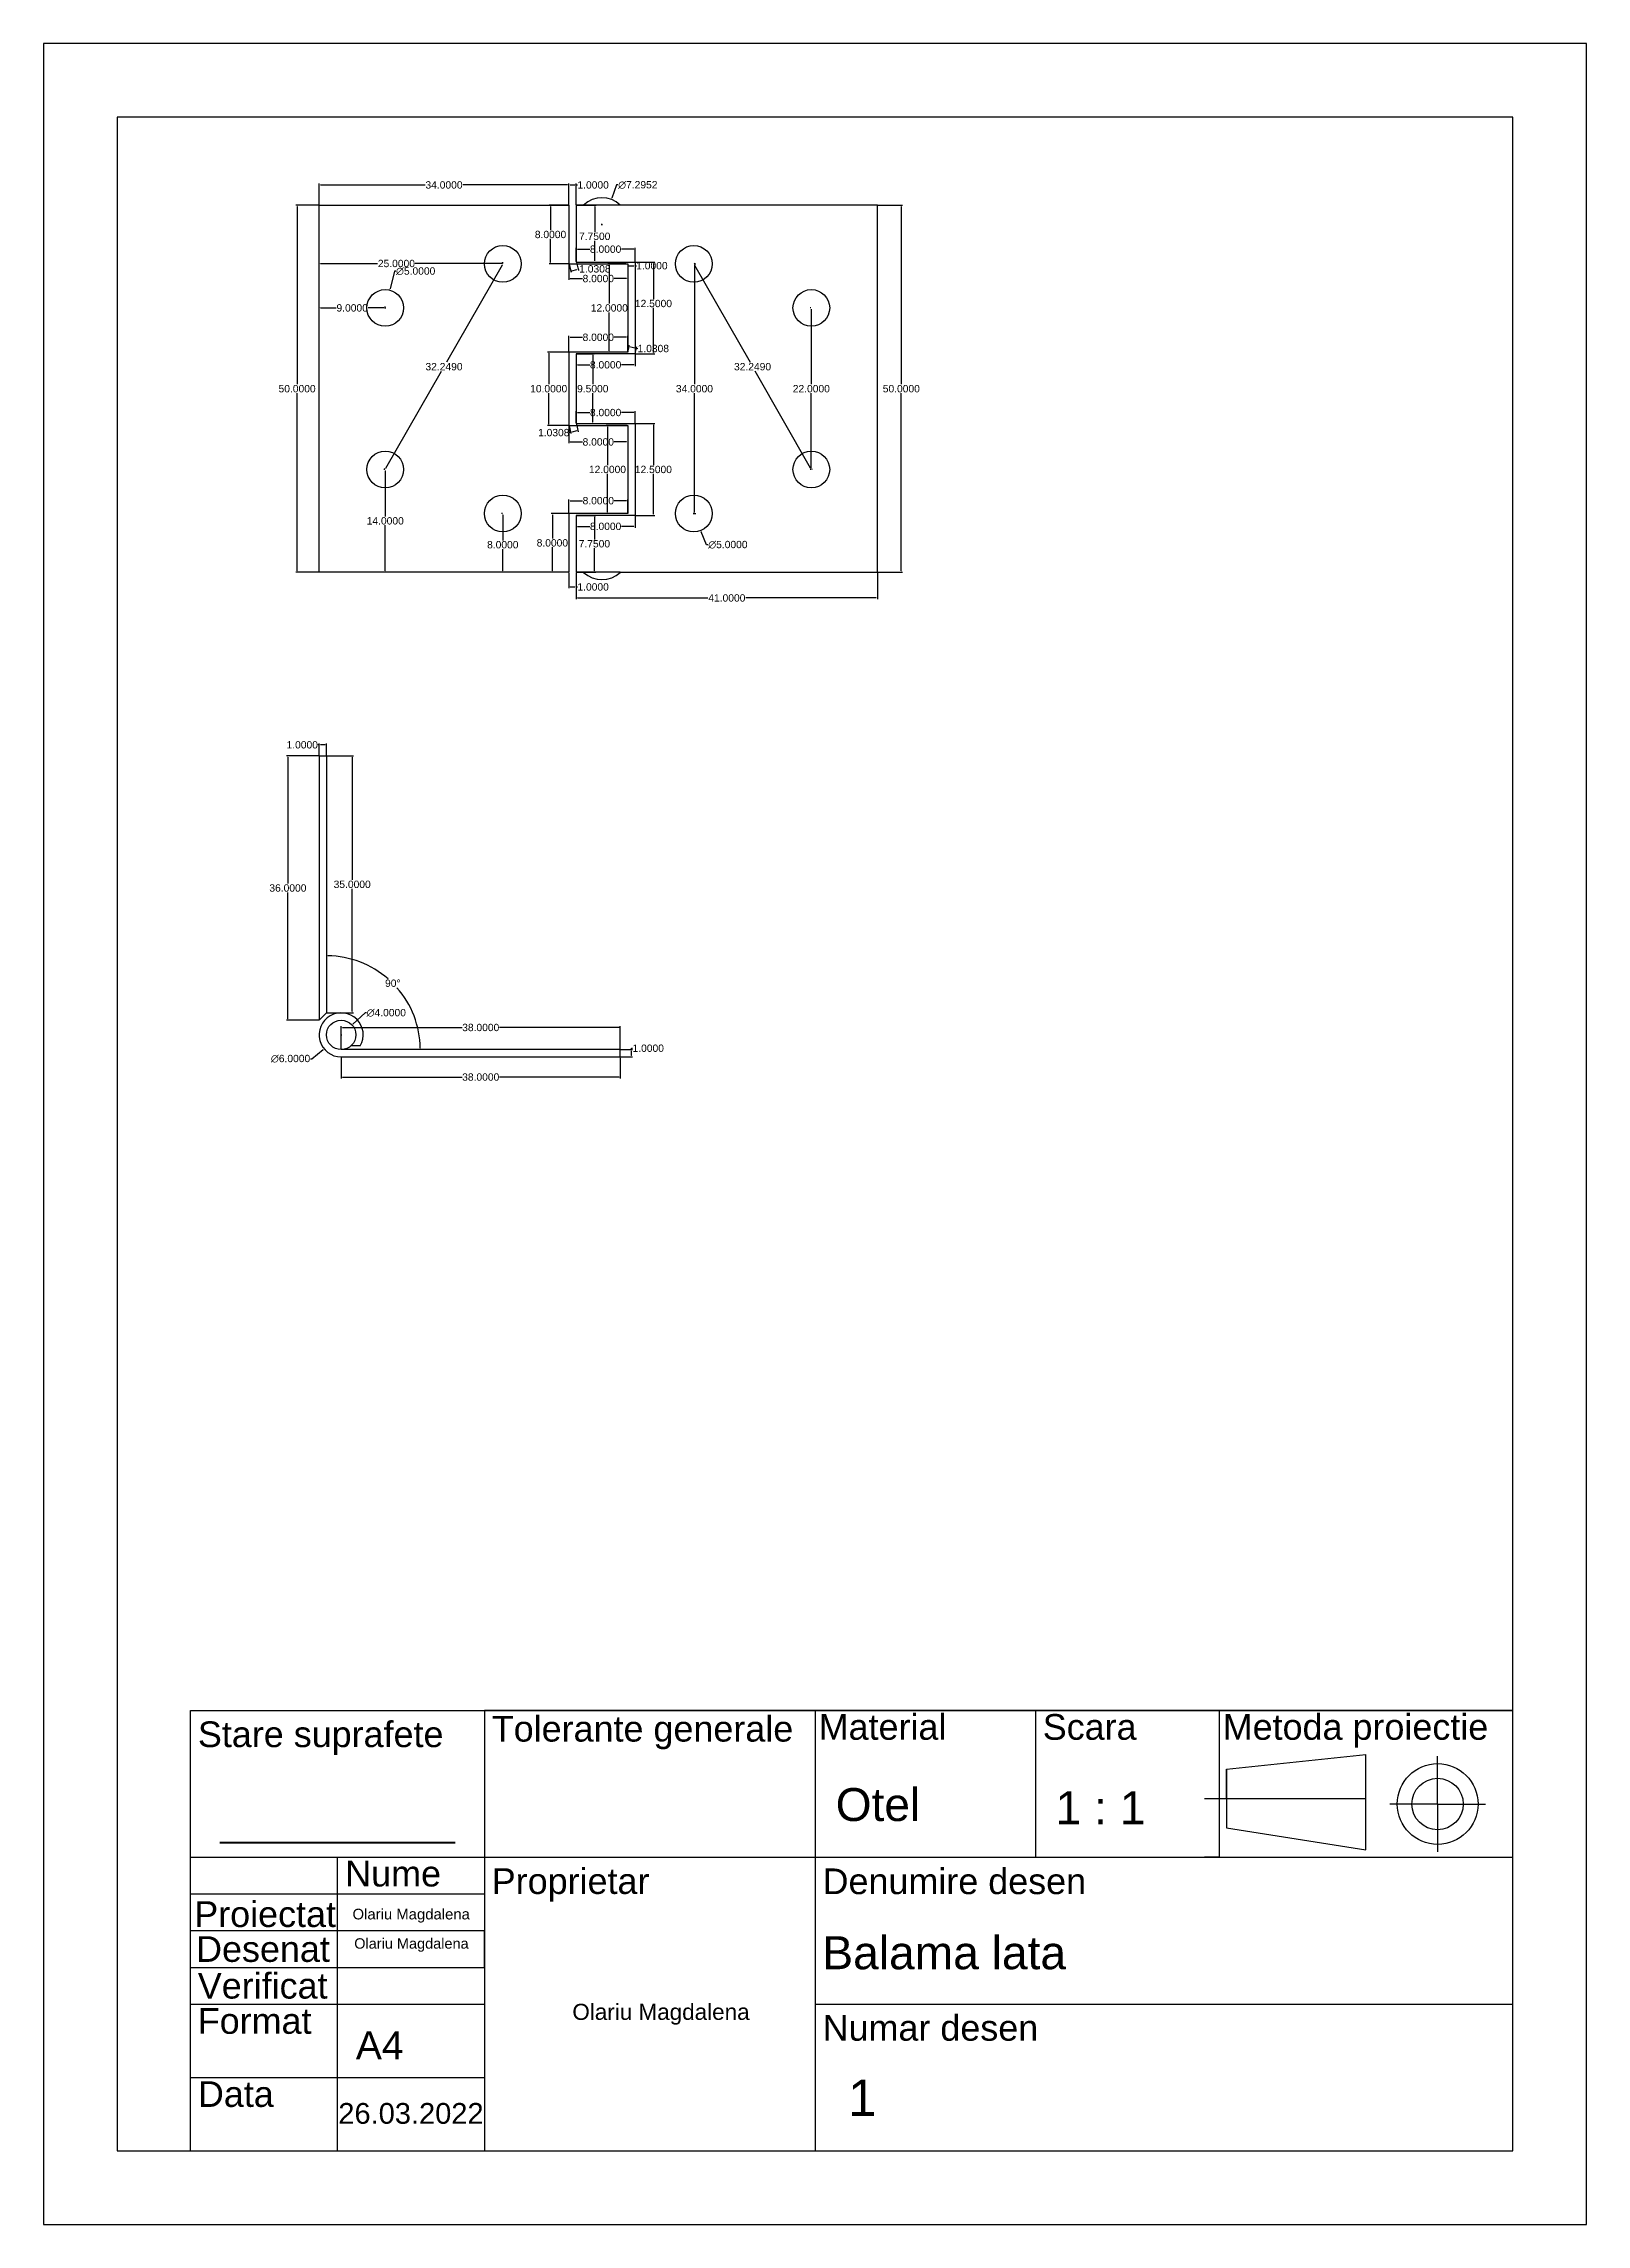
# Model space of a CAD drawing. Header units: inches. Extents: x 0 to 210, y 0 to 297.
import ezdxf

# ---------------------------------------------------------------- set-up
doc = ezdxf.new("R2010")
doc.units = ezdxf.units.IN
doc.header["$MEASUREMENT"] = 0
doc.styles.get("Standard").update_dxf_attribs({"font": 'arial.ttf'})
doc.dimstyles.get("Standard").update_dxf_attribs({"dimtxt": 0.18, "dimasz": 0.18, "dimexe": 0.18, "dimexo": 0.0625, "dimgap": 0.09, "dimtad": 0, "dimtih": 1, "dimtoh": 1, "dimdec": 4, "dimzin": 0, "dimdsep": 46, "dimtxsty": 'Standard', "dimcen": 0.09, "dimclrd": 123, "dimclre": 256, "dimadec": 0, "dimazin": 0, "dimtfac": 1, "dimtdec": 4, "dimtofl": 0, "dimtmove": 0, "dimatfit": 3, "dimfxl": 1, "dimtolj": 1, "dimtzin": 0, "dimarcsym": 0})

msp = doc.modelspace()

# ---------------------------------------------------------------- texts
at = {"lineweight": 40}
for s, p in [('Stare suprafete', (21, 65)), ('Tolerante generale', (61, 65.75)), ('Material', (105.5, 66)), ('Scara', (136.00213, 66)), ('Metoda proiectie', (160.5, 66)), ('Nume', (41.05099, 46.02049)), ('Proprietar', (61, 45)), ('Denumire desen', (106.03174, 44.97674)), ('Proiectat', (20.5, 40.5)), ('Desenat', (20.75, 35.75)), ('Verificat', (20.98454, 30.75)), ('Format', (20.9798, 25.95474)), ('Numar desen', (106.03783, 25.01594)), ('Data', (21.00146, 15.99888))]:
    msp.add_text(s, height=3.5, dxfattribs=at).set_placement(p)
for s, height, p in [('Otel', 4.488552, (107.82182, 54.9339)), ('1 : 1', 4.5, (137.75, 54.5)), ('Olariu Magdalena', 1.4488195, (42.04722, 41.53416)), ('Olariu Magdalena', 1.4121709, (42.28132, 37.552)), ('Balama lata', 4.4983206, (106.00028, 34.75)), ('Olariu Magdalena', 2.1886653, (71.96656, 27.85102)), ('A4', 3.799442, (42.5, 22.5)), ('1', 4.97962, (109.5, 14.75)), ('26.03.2022', 2.829028, (40.11303, 13.70323))]:
    msp.add_text(s, height=height).set_placement(p)

# ---------------------------------------------------------------- blocks, each defined once
blk = doc.blocks.new('*D2')
at = {"lineweight": -2, "transparency": 16777216}
for p, q in [((40.5, 158.94), (40.5, 156.07)), ((78.5, 158.94), (78.5, 156.07))]:
    blk.add_line(p, q, dxfattribs=at)
at = {"color": 123, "lineweight": -2, "transparency": 16777216}
for p, q in [((40.68, 156.25), (56.95, 156.25)), ((78.32, 156.25), (62.05, 156.25))]:
    blk.add_line(p, q, dxfattribs=at)
at = {"color": 123, "transparency": 16777216}
for points in [[(40.68, 156.28), (40.68, 156.22), (40.5, 156.25)], [(78.32, 156.28), (78.32, 156.22), (78.5, 156.25)]]:
    blk.add_solid(points, dxfattribs=at)
at = {"layer": 'Defpoints', "color": 0, "transparency": 16777216}
for p in [(40.5, 159), (78.5, 159), (40.5, 156.25)]:
    blk.add_point(p, dxfattribs=at)
at = {"color": 0, "transparency": 16777216, "insert": (59.5, 156.25), "char_height": 1, "attachment_point": 5}
blk.add_mtext('\\A1;38.0000', dxfattribs=at)
blk = doc.blocks.new('*D3')
at = {"lineweight": -2, "transparency": 16777216}
for p, q in [((78.56, 160), (80.18, 160)), ((78.56, 159), (80.18, 159))]:
    blk.add_line(p, q, dxfattribs=at)
at = {"color": 123, "lineweight": -2, "transparency": 16777216}
for p, q in [((80, 160), (80, 160.18)), ((80, 160.18), (80.18, 160.18)), ((80, 159.18), (80, 159.82))]:
    blk.add_line(p, q, dxfattribs=at)
at = {"color": 123, "transparency": 16777216}
for points in [[(79.97, 159.82), (80.03, 159.82), (80, 160)], [(79.97, 159.18), (80.03, 159.18), (80, 159)]]:
    blk.add_solid(points, dxfattribs=at)
at = {"layer": 'Defpoints', "color": 0, "transparency": 16777216}
for p in [(78.5, 160), (78.5, 159), (80, 160)]:
    blk.add_point(p, dxfattribs=at)
at = {"color": 0, "transparency": 16777216, "insert": (82.3, 160.18), "char_height": 1, "attachment_point": 5}
blk.add_mtext('\\A1;1.0000', dxfattribs=at)
blk = doc.blocks.new('*D4')
at = {"lineweight": -2, "transparency": 16777216}
for p, q in [((40.5, 160.06), (40.5, 163.18)), ((78.5, 160.06), (78.5, 163.18))]:
    blk.add_line(p, q, dxfattribs=at)
at = {"color": 123, "lineweight": -2, "transparency": 16777216}
for p, q in [((40.68, 163), (56.95, 163)), ((78.32, 163), (62.05, 163))]:
    blk.add_line(p, q, dxfattribs=at)
at = {"color": 123, "transparency": 16777216}
for points in [[(40.68, 163.03), (40.68, 162.97), (40.5, 163)], [(78.32, 163.03), (78.32, 162.97), (78.5, 163)]]:
    blk.add_solid(points, dxfattribs=at)
at = {"layer": 'Defpoints', "color": 0, "transparency": 16777216}
for p in [(40.5, 163), (40.5, 160), (78.5, 160)]:
    blk.add_point(p, dxfattribs=at)
at = {"color": 0, "transparency": 16777216, "insert": (59.5, 163), "char_height": 1, "attachment_point": 5}
blk.add_mtext('\\A1;38.0000', dxfattribs=at)
blk = doc.blocks.new('*D5')
at = {"lineweight": -2, "transparency": 16777216}
for p, q in [((37.44, 200), (33.07, 200)), ((37.44, 164), (33.07, 164))]:
    blk.add_line(p, q, dxfattribs=at)
at = {"color": 123, "lineweight": -2, "transparency": 16777216}
for p, q in [((33.25, 199.82), (33.25, 182.6)), ((33.25, 164.18), (33.25, 181.4))]:
    blk.add_line(p, q, dxfattribs=at)
at = {"color": 123, "transparency": 16777216}
for points in [[(33.22, 199.82), (33.28, 199.82), (33.25, 200)], [(33.22, 164.18), (33.28, 164.18), (33.25, 164)]]:
    blk.add_solid(points, dxfattribs=at)
at = {"layer": 'Defpoints', "color": 0, "transparency": 16777216}
for p in [(33.25, 200), (37.5, 200), (37.5, 164)]:
    blk.add_point(p, dxfattribs=at)
at = {"color": 0, "transparency": 16777216, "insert": (33.25, 182), "char_height": 1, "attachment_point": 5}
blk.add_mtext('\\A1;36.0000', dxfattribs=at)
blk = doc.blocks.new('*D6')
at = {"lineweight": -2, "transparency": 16777216}
for p, q in [((38.56, 200), (42.18, 200)), ((38.56, 165), (42.18, 165))]:
    blk.add_line(p, q, dxfattribs=at)
at = {"color": 123, "lineweight": -2, "transparency": 16777216}
for p, q in [((42, 199.82), (42, 183.1)), ((42, 165.18), (42, 181.9))]:
    blk.add_line(p, q, dxfattribs=at)
at = {"color": 123, "transparency": 16777216}
for points in [[(41.97, 199.82), (42.03, 199.82), (42, 200)], [(41.97, 165.18), (42.03, 165.18), (42, 165)]]:
    blk.add_solid(points, dxfattribs=at)
at = {"layer": 'Defpoints', "color": 0, "transparency": 16777216}
for p in [(38.5, 200), (42, 200), (38.5, 165)]:
    blk.add_point(p, dxfattribs=at)
at = {"color": 0, "transparency": 16777216, "insert": (42, 182.5), "char_height": 1, "attachment_point": 5}
blk.add_mtext('\\A1;35.0000', dxfattribs=at)
blk = doc.blocks.new('*D7')
at = {"color": 123, "lineweight": -2, "transparency": 16777216}
for p, q in [((37.5, 201.5), (37.32, 201.5)), ((38.32, 201.5), (37.68, 201.5))]:
    blk.add_line(p, q, dxfattribs=at)
at = {"lineweight": -2, "transparency": 16777216}
for p, q in [((37.5, 200.06), (37.5, 201.68)), ((38.5, 200.06), (38.5, 201.68))]:
    blk.add_line(p, q, dxfattribs=at)
at = {"color": 123, "transparency": 16777216}
for points in [[(37.68, 201.53), (37.68, 201.47), (37.5, 201.5)], [(38.32, 201.53), (38.32, 201.47), (38.5, 201.5)]]:
    blk.add_solid(points, dxfattribs=at)
at = {"layer": 'Defpoints', "color": 0, "transparency": 16777216}
for p in [(37.5, 201.5), (37.5, 200), (38.5, 200)]:
    blk.add_point(p, dxfattribs=at)
at = {"color": 0, "transparency": 16777216, "insert": (35.2, 201.5), "char_height": 1, "attachment_point": 5}
blk.add_mtext('\\A1;1.0000', dxfattribs=at)
blk = doc.blocks.new('*D8')
at = {"color": 123, "lineweight": -2, "transparency": 16777216}
for start, end in [(48.9501, 89.1924), (0.8076, 41.3056)]:
    blk.add_arc((38.5, 160), 12.77, start, end, dxfattribs=at)
at = {"color": 123, "transparency": 16777216}
for points in [[(38.68, 172.74), (38.68, 172.8), (38.5, 172.77)], [(51.3, 160.18), (51.24, 160.18), (51.27, 160)]]:
    blk.add_solid(points, dxfattribs=at)
at = {"layer": 'Defpoints', "color": 0, "transparency": 16777216}
for p in [(38.5, 200), (49.56, 166.38), (38.5, 165), (42.74, 160), (78.5, 160)]:
    blk.add_point(p, dxfattribs=at)
at = {"color": 0, "transparency": 16777216, "insert": (47.53, 169.03), "char_height": 1, "attachment_point": 5}
blk.add_mtext('\\A1;90°', dxfattribs=at)
blk = doc.blocks.new('*D9')
at = {"color": 123, "lineweight": -2, "transparency": 16777216}
for p, q in [((43.75, 165), (42.1, 163.48)), ((43.93, 165), (43.75, 165))]:
    blk.add_line(p, q, dxfattribs=at)
at = {"lineweight": -2, "transparency": 16777216}
for p, q in [((40.41, 162), (40.59, 162)), ((40.5, 161.91), (40.5, 162.09))]:
    blk.add_line(p, q, dxfattribs=at)
at = {"color": 123, "transparency": 16777216}
blk.add_solid([(42.08, 163.5), (42.12, 163.46), (41.97, 163.36)], dxfattribs=at)
at = {"layer": 'Defpoints', "color": 0, "transparency": 16777216}
for p in [(41.97, 163.36), (39.03, 160.64)]:
    blk.add_point(p, dxfattribs=at)
at = {"color": 0, "transparency": 16777216, "insert": (46.64, 165), "char_height": 1, "attachment_point": 5}
blk.add_mtext('\\A1;∅4.0000', dxfattribs=at)
blk = doc.blocks.new('*D10')
at = {"lineweight": -2, "transparency": 16777216}
for p, q in [((40.41, 162), (40.59, 162)), ((40.5, 161.91), (40.5, 162.09))]:
    blk.add_line(p, q, dxfattribs=at)
at = {"color": 123, "lineweight": -2, "transparency": 16777216}
for p, q in [((36.32, 158.75), (36.5, 158.75)), ((36.5, 158.75), (38.03, 159.99))]:
    blk.add_line(p, q, dxfattribs=at)
at = {"color": 123, "transparency": 16777216}
blk.add_solid([(38.01, 160.02), (38.05, 159.97), (38.17, 160.11)], dxfattribs=at)
at = {"layer": 'Defpoints', "color": 0, "transparency": 16777216}
for p in [(42.83, 163.89), (38.17, 160.11)]:
    blk.add_point(p, dxfattribs=at)
at = {"color": 0, "transparency": 16777216, "insert": (33.61, 158.75), "char_height": 1, "attachment_point": 5}
blk.add_mtext('\\A1;∅6.0000', dxfattribs=at)
blk = doc.blocks.new('*D11')
at = {"lineweight": -2, "transparency": 16777216}
for p, q in [((37.5, 275.06), (37.5, 277.93)), ((71.5, 275.06), (71.5, 277.93))]:
    blk.add_line(p, q, dxfattribs=at)
at = {"color": 123, "lineweight": -2, "transparency": 16777216}
for p, q in [((37.68, 277.75), (51.95, 277.75)), ((71.32, 277.75), (57.05, 277.75))]:
    blk.add_line(p, q, dxfattribs=at)
at = {"color": 123, "transparency": 16777216}
for points in [[(37.68, 277.78), (37.68, 277.72), (37.5, 277.75)], [(71.32, 277.78), (71.32, 277.72), (71.5, 277.75)]]:
    blk.add_solid(points, dxfattribs=at)
at = {"layer": 'Defpoints', "color": 0, "transparency": 16777216}
for p in [(71.5, 277.75), (37.5, 275), (71.5, 275)]:
    blk.add_point(p, dxfattribs=at)
at = {"color": 0, "transparency": 16777216, "insert": (54.5, 277.75), "char_height": 1, "attachment_point": 5}
blk.add_mtext('\\A1;34.0000', dxfattribs=at)
blk = doc.blocks.new('*D12')
at = {"lineweight": -2, "transparency": 16777216}
for p, q in [((37.44, 275), (34.32, 275)), ((37.44, 225), (34.32, 225))]:
    blk.add_line(p, q, dxfattribs=at)
at = {"color": 123, "lineweight": -2, "transparency": 16777216}
for p, q in [((34.5, 274.82), (34.5, 250.6)), ((34.5, 225.18), (34.5, 249.4))]:
    blk.add_line(p, q, dxfattribs=at)
at = {"color": 123, "transparency": 16777216}
for points in [[(34.47, 274.82), (34.53, 274.82), (34.5, 275)], [(34.47, 225.18), (34.53, 225.18), (34.5, 225)]]:
    blk.add_solid(points, dxfattribs=at)
at = {"layer": 'Defpoints', "color": 0, "transparency": 16777216}
for p in [(37.5, 275), (34.5, 225), (37.5, 225)]:
    blk.add_point(p, dxfattribs=at)
at = {"color": 0, "transparency": 16777216, "insert": (34.5, 250), "char_height": 1, "attachment_point": 5}
blk.add_mtext('\\A1;50.0000', dxfattribs=at)
blk = doc.blocks.new('*D13')
at = {"lineweight": -2, "transparency": 16777216}
for p, q in [((72.5, 224.94), (72.5, 221.32)), ((113.5, 224.94), (113.5, 221.32))]:
    blk.add_line(p, q, dxfattribs=at)
at = {"color": 123, "lineweight": -2, "transparency": 16777216}
for p, q in [((72.68, 221.5), (90.43, 221.5)), ((113.32, 221.5), (95.57, 221.5))]:
    blk.add_line(p, q, dxfattribs=at)
at = {"color": 123, "transparency": 16777216}
for points in [[(72.68, 221.53), (72.68, 221.47), (72.5, 221.5)], [(113.32, 221.53), (113.32, 221.47), (113.5, 221.5)]]:
    blk.add_solid(points, dxfattribs=at)
at = {"layer": 'Defpoints', "color": 0, "transparency": 16777216}
for p in [(72.5, 225), (113.5, 225), (113.5, 221.5)]:
    blk.add_point(p, dxfattribs=at)
at = {"color": 0, "transparency": 16777216, "insert": (93, 221.5), "char_height": 1, "attachment_point": 5}
blk.add_mtext('\\A1;41.0000', dxfattribs=at)
blk = doc.blocks.new('*D14')
at = {"lineweight": -2, "transparency": 16777216}
for p, q in [((113.56, 275), (116.93, 275)), ((113.56, 225), (116.93, 225))]:
    blk.add_line(p, q, dxfattribs=at)
at = {"color": 123, "lineweight": -2, "transparency": 16777216}
for p, q in [((116.75, 274.82), (116.75, 250.6)), ((116.75, 225.18), (116.75, 249.4))]:
    blk.add_line(p, q, dxfattribs=at)
at = {"color": 123, "transparency": 16777216}
for points in [[(116.72, 274.82), (116.78, 274.82), (116.75, 275)], [(116.72, 225.18), (116.78, 225.18), (116.75, 225)]]:
    blk.add_solid(points, dxfattribs=at)
at = {"layer": 'Defpoints', "color": 0, "transparency": 16777216}
for p in [(113.5, 275), (116.75, 275), (113.5, 225)]:
    blk.add_point(p, dxfattribs=at)
at = {"color": 0, "transparency": 16777216, "insert": (116.75, 250), "char_height": 1, "attachment_point": 5}
blk.add_mtext('\\A1;50.0000', dxfattribs=at)
blk = doc.blocks.new('*D15')
at = {"color": 123, "lineweight": -2, "transparency": 16777216}
for p, q in [((47.75, 266), (47.15, 263.6)), ((47.93, 266), (47.75, 266))]:
    blk.add_line(p, q, dxfattribs=at)
at = {"lineweight": -2, "transparency": 16777216}
for p, q in [((46.41, 261), (46.59, 261)), ((46.5, 260.91), (46.5, 261.09))]:
    blk.add_line(p, q, dxfattribs=at)
at = {"color": 123, "transparency": 16777216}
blk.add_solid([(47.12, 263.61), (47.18, 263.59), (47.11, 263.43)], dxfattribs=at)
at = {"layer": 'Defpoints', "color": 0, "transparency": 16777216}
for p in [(47.11, 263.43), (45.89, 258.57)]:
    blk.add_point(p, dxfattribs=at)
at = {"color": 0, "transparency": 16777216, "insert": (50.64, 266), "char_height": 1, "attachment_point": 5}
blk.add_mtext('\\A1;∅5.0000', dxfattribs=at)
blk = doc.blocks.new('*D16')
at = {"lineweight": -2, "transparency": 16777216}
for p, q in [((88.41, 233), (88.59, 233)), ((88.5, 232.91), (88.5, 233.09))]:
    blk.add_line(p, q, dxfattribs=at)
at = {"color": 123, "lineweight": -2, "transparency": 16777216}
for p, q in [((90.25, 228.75), (89.52, 230.52)), ((90.43, 228.75), (90.25, 228.75))]:
    blk.add_line(p, q, dxfattribs=at)
at = {"color": 123, "transparency": 16777216}
blk.add_solid([(89.55, 230.53), (89.49, 230.51), (89.45, 230.69)], dxfattribs=at)
at = {"layer": 'Defpoints', "color": 0, "transparency": 16777216}
for p in [(87.55, 235.31), (89.45, 230.69)]:
    blk.add_point(p, dxfattribs=at)
at = {"color": 0, "transparency": 16777216, "insert": (93.14, 228.75), "char_height": 1, "attachment_point": 5}
blk.add_mtext('\\A1;∅5.0000', dxfattribs=at)
blk = doc.blocks.new('*D17')
at = {"color": 123, "lineweight": -2, "transparency": 16777216}
for p, q in [((78, 277.75), (77.33, 275.94)), ((78.18, 277.75), (78, 277.75))]:
    blk.add_line(p, q, dxfattribs=at)
at = {"lineweight": -2, "transparency": 16777216}
for p, q in [((75.91, 272.35), (76.09, 272.35)), ((76, 272.26), (76, 272.44))]:
    blk.add_line(p, q, dxfattribs=at)
at = {"color": 123, "transparency": 16777216}
blk.add_solid([(77.3, 275.95), (77.36, 275.93), (77.27, 275.77)], dxfattribs=at)
at = {"layer": 'Defpoints', "color": 0, "transparency": 16777216}
for p in [(77.27, 275.77), (74.73, 268.93)]:
    blk.add_point(p, dxfattribs=at)
at = {"color": 0, "transparency": 16777216, "insert": (80.88, 277.75), "char_height": 1, "attachment_point": 5}
blk.add_mtext('\\A1;∅7.2952', dxfattribs=at)
blk = doc.blocks.new('*D18')
at = {"lineweight": -2, "transparency": 16777216}
for p, q in [((72.56, 275), (75.19, 275)), ((72.56, 267.25), (75.19, 267.25))]:
    blk.add_line(p, q, dxfattribs=at)
at = {"color": 123, "lineweight": -2, "transparency": 16777216}
for p, q in [((75.01, 274.82), (75.01, 271.35)), ((75.01, 267.43), (75.01, 270.15))]:
    blk.add_line(p, q, dxfattribs=at)
at = {"color": 123, "transparency": 16777216}
for points in [[(74.98, 274.82), (75.04, 274.82), (75.01, 275)], [(74.98, 267.43), (75.04, 267.43), (75.01, 267.25)]]:
    blk.add_solid(points, dxfattribs=at)
at = {"layer": 'Defpoints', "color": 0, "transparency": 16777216}
for p in [(72.5, 275), (72.5, 267.25), (75.01, 267.25)]:
    blk.add_point(p, dxfattribs=at)
at = {"color": 0, "transparency": 16777216, "insert": (75.01, 270.75), "char_height": 1, "attachment_point": 5}
blk.add_mtext('\\A1;7.7500', dxfattribs=at)
blk = doc.blocks.new('*D19')
at = {"lineweight": -2, "transparency": 16777216}
for p, q in [((80.56, 267.25), (83.19, 267.25)), ((80.56, 254.75), (83.19, 254.75))]:
    blk.add_line(p, q, dxfattribs=at)
at = {"color": 123, "lineweight": -2, "transparency": 16777216}
for p, q in [((83.01, 267.07), (83.01, 262.2)), ((83.01, 254.93), (83.01, 261))]:
    blk.add_line(p, q, dxfattribs=at)
at = {"color": 123, "transparency": 16777216}
for points in [[(82.98, 267.07), (83.04, 267.07), (83.01, 267.25)], [(82.98, 254.93), (83.04, 254.93), (83.01, 254.75)]]:
    blk.add_solid(points, dxfattribs=at)
at = {"layer": 'Defpoints', "color": 0, "transparency": 16777216}
for p in [(80.5, 267.25), (80.5, 254.75), (83.01, 254.75)]:
    blk.add_point(p, dxfattribs=at)
at = {"color": 0, "transparency": 16777216, "insert": (83.01, 261.6), "char_height": 1, "attachment_point": 5}
blk.add_mtext('\\A1;12.5000', dxfattribs=at)
blk = doc.blocks.new('*D20')
at = {"lineweight": -2, "transparency": 16777216}
for p, q in [((72.56, 254.75), (74.93, 254.75)), ((72.56, 245.25), (74.93, 245.25))]:
    blk.add_line(p, q, dxfattribs=at)
at = {"color": 123, "lineweight": -2, "transparency": 16777216}
for p, q in [((74.75, 254.57), (74.75, 250.6)), ((74.75, 245.43), (74.75, 249.4))]:
    blk.add_line(p, q, dxfattribs=at)
at = {"color": 123, "transparency": 16777216}
for points in [[(74.72, 254.57), (74.78, 254.57), (74.75, 254.75)], [(74.72, 245.43), (74.78, 245.43), (74.75, 245.25)]]:
    blk.add_solid(points, dxfattribs=at)
at = {"layer": 'Defpoints', "color": 0, "transparency": 16777216}
for p in [(72.5, 254.75), (72.5, 245.25), (74.75, 245.25)]:
    blk.add_point(p, dxfattribs=at)
at = {"color": 0, "transparency": 16777216, "insert": (74.75, 250), "char_height": 1, "attachment_point": 5}
blk.add_mtext('\\A1;9.5000', dxfattribs=at)
blk = doc.blocks.new('*D21')
at = {"lineweight": -2, "transparency": 16777216}
for p, q in [((80.56, 245.25), (83.18, 245.25)), ((80.56, 232.75), (83.18, 232.75))]:
    blk.add_line(p, q, dxfattribs=at)
at = {"color": 123, "lineweight": -2, "transparency": 16777216}
for p, q in [((83, 245.07), (83, 239.6)), ((83, 232.93), (83, 238.4))]:
    blk.add_line(p, q, dxfattribs=at)
at = {"color": 123, "transparency": 16777216}
for points in [[(82.97, 245.07), (83.03, 245.07), (83, 245.25)], [(82.97, 232.93), (83.03, 232.93), (83, 232.75)]]:
    blk.add_solid(points, dxfattribs=at)
at = {"layer": 'Defpoints', "color": 0, "transparency": 16777216}
for p in [(80.5, 245.25), (80.5, 232.75), (83, 232.75)]:
    blk.add_point(p, dxfattribs=at)
at = {"color": 0, "transparency": 16777216, "insert": (83, 239), "char_height": 1, "attachment_point": 5}
blk.add_mtext('\\A1;12.5000', dxfattribs=at)
blk = doc.blocks.new('*D22')
at = {"lineweight": -2, "transparency": 16777216}
for p, q in [((72.56, 232.75), (75.15, 232.75)), ((72.56, 225), (75.15, 225))]:
    blk.add_line(p, q, dxfattribs=at)
at = {"color": 123, "lineweight": -2, "transparency": 16777216}
for p, q in [((74.97, 232.57), (74.97, 229.48)), ((74.97, 225.18), (74.97, 228.27))]:
    blk.add_line(p, q, dxfattribs=at)
at = {"color": 123, "transparency": 16777216}
for points in [[(74.94, 232.57), (75, 232.57), (74.97, 232.75)], [(74.94, 225.18), (75, 225.18), (74.97, 225)]]:
    blk.add_solid(points, dxfattribs=at)
at = {"layer": 'Defpoints', "color": 0, "transparency": 16777216}
for p in [(72.5, 232.75), (72.5, 225), (74.97, 225)]:
    blk.add_point(p, dxfattribs=at)
at = {"color": 0, "transparency": 16777216, "insert": (74.97, 228.88), "char_height": 1, "attachment_point": 5}
blk.add_mtext('\\A1;7.7500', dxfattribs=at)
blk = doc.blocks.new('*D23')
at = {"lineweight": -2, "transparency": 16777216}
for p, q in [((72.5, 232.69), (72.5, 231.07)), ((80.5, 232.69), (80.5, 231.07))]:
    blk.add_line(p, q, dxfattribs=at)
at = {"color": 123, "lineweight": -2, "transparency": 16777216}
for p, q in [((72.68, 231.25), (74.34, 231.25)), ((80.32, 231.25), (78.66, 231.25))]:
    blk.add_line(p, q, dxfattribs=at)
at = {"color": 123, "transparency": 16777216}
for points in [[(72.68, 231.28), (72.68, 231.22), (72.5, 231.25)], [(80.32, 231.28), (80.32, 231.22), (80.5, 231.25)]]:
    blk.add_solid(points, dxfattribs=at)
at = {"layer": 'Defpoints', "color": 0, "transparency": 16777216}
for p in [(72.5, 232.75), (80.5, 232.75), (80.5, 231.25)]:
    blk.add_point(p, dxfattribs=at)
at = {"color": 0, "transparency": 16777216, "insert": (76.5, 231.25), "char_height": 1, "attachment_point": 5}
blk.add_mtext('\\A1;8.0000', dxfattribs=at)
blk = doc.blocks.new('*D24')
at = {"lineweight": -2, "transparency": 16777216}
for p, q in [((72.5, 254.69), (72.5, 253.07)), ((80.5, 254.69), (80.5, 253.07))]:
    blk.add_line(p, q, dxfattribs=at)
at = {"color": 123, "lineweight": -2, "transparency": 16777216}
for p, q in [((72.68, 253.25), (74.34, 253.25)), ((80.32, 253.25), (78.66, 253.25))]:
    blk.add_line(p, q, dxfattribs=at)
at = {"color": 123, "transparency": 16777216}
for points in [[(72.68, 253.28), (72.68, 253.22), (72.5, 253.25)], [(80.32, 253.28), (80.32, 253.22), (80.5, 253.25)]]:
    blk.add_solid(points, dxfattribs=at)
at = {"layer": 'Defpoints', "color": 0, "transparency": 16777216}
for p in [(72.5, 254.75), (80.5, 254.75), (80.5, 253.25)]:
    blk.add_point(p, dxfattribs=at)
at = {"color": 0, "transparency": 16777216, "insert": (76.5, 253.25), "char_height": 1, "attachment_point": 5}
blk.add_mtext('\\A1;8.0000', dxfattribs=at)
blk = doc.blocks.new('*D25')
at = {"lineweight": -2, "transparency": 16777216}
for p, q in [((72.5, 267.31), (72.5, 269.18)), ((80.5, 267.31), (80.5, 269.18))]:
    blk.add_line(p, q, dxfattribs=at)
at = {"color": 123, "lineweight": -2, "transparency": 16777216}
for p, q in [((72.68, 269), (74.34, 269)), ((80.32, 269), (78.66, 269))]:
    blk.add_line(p, q, dxfattribs=at)
at = {"color": 123, "transparency": 16777216}
for points in [[(72.68, 269.03), (72.68, 268.97), (72.5, 269)], [(80.32, 269.03), (80.32, 268.97), (80.5, 269)]]:
    blk.add_solid(points, dxfattribs=at)
at = {"layer": 'Defpoints', "color": 0, "transparency": 16777216}
for p in [(80.5, 269), (72.5, 267.25), (80.5, 267.25)]:
    blk.add_point(p, dxfattribs=at)
at = {"color": 0, "transparency": 16777216, "insert": (76.5, 269), "char_height": 1, "attachment_point": 5}
blk.add_mtext('\\A1;8.0000', dxfattribs=at)
blk = doc.blocks.new('*D26')
at = {"lineweight": -2, "transparency": 16777216}
for p, q in [((72.5, 245.31), (72.5, 246.93)), ((80.5, 245.31), (80.5, 246.93))]:
    blk.add_line(p, q, dxfattribs=at)
at = {"color": 123, "lineweight": -2, "transparency": 16777216}
for p, q in [((72.68, 246.75), (74.34, 246.75)), ((80.32, 246.75), (78.66, 246.75))]:
    blk.add_line(p, q, dxfattribs=at)
at = {"color": 123, "transparency": 16777216}
for points in [[(72.68, 246.78), (72.68, 246.72), (72.5, 246.75)], [(80.32, 246.78), (80.32, 246.72), (80.5, 246.75)]]:
    blk.add_solid(points, dxfattribs=at)
at = {"layer": 'Defpoints', "color": 0, "transparency": 16777216}
for p in [(80.5, 246.75), (72.5, 245.25), (80.5, 245.25)]:
    blk.add_point(p, dxfattribs=at)
at = {"color": 0, "transparency": 16777216, "insert": (76.5, 246.75), "char_height": 1, "attachment_point": 5}
blk.add_mtext('\\A1;8.0000', dxfattribs=at)
blk = doc.blocks.new('*D27')
at = {"lineweight": -2, "transparency": 16777216}
for p, q in [((71.44, 275), (68.82, 275)), ((71.44, 267), (68.82, 267))]:
    blk.add_line(p, q, dxfattribs=at)
at = {"color": 123, "lineweight": -2, "transparency": 16777216}
for p, q in [((69, 274.82), (69, 271.6)), ((69, 267.18), (69, 270.4))]:
    blk.add_line(p, q, dxfattribs=at)
at = {"color": 123, "transparency": 16777216}
for points in [[(68.97, 274.82), (69.03, 274.82), (69, 275)], [(68.97, 267.18), (69.03, 267.18), (69, 267)]]:
    blk.add_solid(points, dxfattribs=at)
at = {"layer": 'Defpoints', "color": 0, "transparency": 16777216}
for p in [(71.5, 275), (69, 267), (71.5, 267)]:
    blk.add_point(p, dxfattribs=at)
at = {"color": 0, "transparency": 16777216, "insert": (69, 271), "char_height": 1, "attachment_point": 5}
blk.add_mtext('\\A1;8.0000', dxfattribs=at)
blk = doc.blocks.new('*D28')
at = {"lineweight": -2, "transparency": 16777216}
for p, q in [((71.5, 266.94), (71.5, 264.82)), ((79.5, 266.94), (79.5, 264.82))]:
    blk.add_line(p, q, dxfattribs=at)
at = {"color": 123, "lineweight": -2, "transparency": 16777216}
for p, q in [((71.68, 265), (73.34, 265)), ((79.32, 265), (77.66, 265))]:
    blk.add_line(p, q, dxfattribs=at)
at = {"color": 123, "transparency": 16777216}
for points in [[(71.68, 265.03), (71.68, 264.97), (71.5, 265)], [(79.32, 265.03), (79.32, 264.97), (79.5, 265)]]:
    blk.add_solid(points, dxfattribs=at)
at = {"layer": 'Defpoints', "color": 0, "transparency": 16777216}
for p in [(71.5, 267), (79.5, 267), (79.5, 265)]:
    blk.add_point(p, dxfattribs=at)
at = {"color": 0, "transparency": 16777216, "insert": (75.5, 265), "char_height": 1, "attachment_point": 5}
blk.add_mtext('\\A1;8.0000', dxfattribs=at)
blk = doc.blocks.new('*D29')
at = {"lineweight": -2, "transparency": 16777216}
for p, q in [((79.26, 267), (76.82, 267)), ((79.44, 255), (76.82, 255))]:
    blk.add_line(p, q, dxfattribs=at)
at = {"color": 123, "lineweight": -2, "transparency": 16777216}
for p, q in [((77, 266.82), (77, 261.6)), ((77, 255.18), (77, 260.4))]:
    blk.add_line(p, q, dxfattribs=at)
at = {"color": 123, "transparency": 16777216}
for points in [[(76.97, 266.82), (77.03, 266.82), (77, 267)], [(76.97, 255.18), (77.03, 255.18), (77, 255)]]:
    blk.add_solid(points, dxfattribs=at)
at = {"layer": 'Defpoints', "color": 0, "transparency": 16777216}
for p in [(79.32, 267), (77, 255), (79.5, 255)]:
    blk.add_point(p, dxfattribs=at)
at = {"color": 0, "transparency": 16777216, "insert": (77, 261), "char_height": 1, "attachment_point": 5}
blk.add_mtext('\\A1;12.0000', dxfattribs=at)
blk = doc.blocks.new('*D30')
at = {"lineweight": -2, "transparency": 16777216}
for p, q in [((71.5, 255.06), (71.5, 257.18)), ((79.5, 255.06), (79.5, 257.18))]:
    blk.add_line(p, q, dxfattribs=at)
at = {"color": 123, "lineweight": -2, "transparency": 16777216}
for p, q in [((71.68, 257), (73.34, 257)), ((79.32, 257), (77.66, 257))]:
    blk.add_line(p, q, dxfattribs=at)
at = {"color": 123, "transparency": 16777216}
for points in [[(71.68, 257.03), (71.68, 256.97), (71.5, 257)], [(79.32, 257.03), (79.32, 256.97), (79.5, 257)]]:
    blk.add_solid(points, dxfattribs=at)
at = {"layer": 'Defpoints', "color": 0, "transparency": 16777216}
for p in [(71.5, 257), (71.5, 255), (79.5, 255)]:
    blk.add_point(p, dxfattribs=at)
at = {"color": 0, "transparency": 16777216, "insert": (75.5, 257), "char_height": 1, "attachment_point": 5}
blk.add_mtext('\\A1;8.0000', dxfattribs=at)
blk = doc.blocks.new('*D31')
at = {"lineweight": -2, "transparency": 16777216}
for p, q in [((71.44, 255), (68.57, 255)), ((71.44, 245), (68.57, 245))]:
    blk.add_line(p, q, dxfattribs=at)
at = {"color": 123, "lineweight": -2, "transparency": 16777216}
for p, q in [((68.75, 254.82), (68.75, 250.6)), ((68.75, 245.18), (68.75, 249.4))]:
    blk.add_line(p, q, dxfattribs=at)
at = {"color": 123, "transparency": 16777216}
for points in [[(68.72, 254.82), (68.78, 254.82), (68.75, 255)], [(68.72, 245.18), (68.78, 245.18), (68.75, 245)]]:
    blk.add_solid(points, dxfattribs=at)
at = {"layer": 'Defpoints', "color": 0, "transparency": 16777216}
for p in [(71.5, 255), (68.75, 245), (71.5, 245)]:
    blk.add_point(p, dxfattribs=at)
at = {"color": 0, "transparency": 16777216, "insert": (68.75, 250), "char_height": 1, "attachment_point": 5}
blk.add_mtext('\\A1;10.0000', dxfattribs=at)
blk = doc.blocks.new('*D32')
at = {"lineweight": -2, "transparency": 16777216}
for p, q in [((71.5, 244.94), (71.5, 242.57)), ((79.5, 244.94), (79.5, 242.57))]:
    blk.add_line(p, q, dxfattribs=at)
at = {"color": 123, "lineweight": -2, "transparency": 16777216}
for p, q in [((71.68, 242.75), (73.34, 242.75)), ((79.32, 242.75), (77.66, 242.75))]:
    blk.add_line(p, q, dxfattribs=at)
at = {"color": 123, "transparency": 16777216}
for points in [[(71.68, 242.78), (71.68, 242.72), (71.5, 242.75)], [(79.32, 242.78), (79.32, 242.72), (79.5, 242.75)]]:
    blk.add_solid(points, dxfattribs=at)
at = {"layer": 'Defpoints', "color": 0, "transparency": 16777216}
for p in [(71.5, 245), (79.5, 245), (79.5, 242.75)]:
    blk.add_point(p, dxfattribs=at)
at = {"color": 0, "transparency": 16777216, "insert": (75.5, 242.75), "char_height": 1, "attachment_point": 5}
blk.add_mtext('\\A1;8.0000', dxfattribs=at)
blk = doc.blocks.new('*D33')
at = {"lineweight": -2, "transparency": 16777216}
for p, q in [((79.44, 245), (76.57, 245)), ((79.44, 233), (76.57, 233))]:
    blk.add_line(p, q, dxfattribs=at)
at = {"color": 123, "lineweight": -2, "transparency": 16777216}
for p, q in [((76.75, 244.82), (76.75, 239.6)), ((76.75, 233.18), (76.75, 238.4))]:
    blk.add_line(p, q, dxfattribs=at)
at = {"color": 123, "transparency": 16777216}
for points in [[(76.72, 244.82), (76.78, 244.82), (76.75, 245)], [(76.72, 233.18), (76.78, 233.18), (76.75, 233)]]:
    blk.add_solid(points, dxfattribs=at)
at = {"layer": 'Defpoints', "color": 0, "transparency": 16777216}
for p in [(79.5, 245), (76.75, 233), (79.5, 233)]:
    blk.add_point(p, dxfattribs=at)
at = {"color": 0, "transparency": 16777216, "insert": (76.75, 239), "char_height": 1, "attachment_point": 5}
blk.add_mtext('\\A1;12.0000', dxfattribs=at)
blk = doc.blocks.new('*D34')
at = {"lineweight": -2, "transparency": 16777216}
for p, q in [((71.5, 233.06), (71.5, 234.93)), ((79.5, 233.06), (79.5, 234.93))]:
    blk.add_line(p, q, dxfattribs=at)
at = {"color": 123, "lineweight": -2, "transparency": 16777216}
for p, q in [((71.68, 234.75), (73.34, 234.75)), ((79.32, 234.75), (77.66, 234.75))]:
    blk.add_line(p, q, dxfattribs=at)
at = {"color": 123, "transparency": 16777216}
for points in [[(71.68, 234.78), (71.68, 234.72), (71.5, 234.75)], [(79.32, 234.78), (79.32, 234.72), (79.5, 234.75)]]:
    blk.add_solid(points, dxfattribs=at)
at = {"layer": 'Defpoints', "color": 0, "transparency": 16777216}
for p in [(71.5, 234.75), (71.5, 233), (79.5, 233)]:
    blk.add_point(p, dxfattribs=at)
at = {"color": 0, "transparency": 16777216, "insert": (75.5, 234.75), "char_height": 1, "attachment_point": 5}
blk.add_mtext('\\A1;8.0000', dxfattribs=at)
blk = doc.blocks.new('*D35')
at = {"lineweight": -2, "transparency": 16777216}
for p, q in [((71.44, 233), (69.07, 233)), ((71.44, 225), (69.07, 225))]:
    blk.add_line(p, q, dxfattribs=at)
at = {"color": 123, "lineweight": -2, "transparency": 16777216}
for p, q in [((69.25, 232.82), (69.25, 229.6)), ((69.25, 225.18), (69.25, 228.4))]:
    blk.add_line(p, q, dxfattribs=at)
at = {"color": 123, "transparency": 16777216}
for points in [[(69.22, 232.82), (69.28, 232.82), (69.25, 233)], [(69.22, 225.18), (69.28, 225.18), (69.25, 225)]]:
    blk.add_solid(points, dxfattribs=at)
at = {"layer": 'Defpoints', "color": 0, "transparency": 16777216}
for p in [(71.5, 233), (69.25, 225), (71.5, 225)]:
    blk.add_point(p, dxfattribs=at)
at = {"color": 0, "transparency": 16777216, "insert": (69.25, 229), "char_height": 1, "attachment_point": 5}
blk.add_mtext('\\A1;8.0000', dxfattribs=at)
blk = doc.blocks.new('*D36')
at = {"lineweight": -2, "transparency": 16777216}
for p, q in [((71.5, 224.94), (71.5, 222.82)), ((72.5, 224.94), (72.5, 222.82))]:
    blk.add_line(p, q, dxfattribs=at)
at = {"color": 123, "lineweight": -2, "transparency": 16777216}
for p, q in [((71.68, 223), (72.32, 223)), ((72.5, 223), (72.68, 223))]:
    blk.add_line(p, q, dxfattribs=at)
at = {"color": 123, "transparency": 16777216}
for points in [[(71.68, 223.03), (71.68, 222.97), (71.5, 223)], [(72.32, 223.03), (72.32, 222.97), (72.5, 223)]]:
    blk.add_solid(points, dxfattribs=at)
at = {"layer": 'Defpoints', "color": 0, "transparency": 16777216}
for p in [(71.5, 225), (72.5, 225), (72.5, 223)]:
    blk.add_point(p, dxfattribs=at)
at = {"color": 0, "transparency": 16777216, "insert": (74.8, 223), "char_height": 1, "attachment_point": 5}
blk.add_mtext('\\A1;1.0000', dxfattribs=at)
blk = doc.blocks.new('*D37')
at = {"lineweight": -2, "transparency": 16777216}
for p, q in [((71.5, 275.06), (71.5, 277.93)), ((72.5, 275.06), (72.5, 277.93))]:
    blk.add_line(p, q, dxfattribs=at)
at = {"color": 123, "lineweight": -2, "transparency": 16777216}
for p, q in [((71.68, 277.75), (72.32, 277.75)), ((72.5, 277.75), (72.68, 277.75))]:
    blk.add_line(p, q, dxfattribs=at)
at = {"color": 123, "transparency": 16777216}
for points in [[(71.68, 277.78), (71.68, 277.72), (71.5, 277.75)], [(72.32, 277.78), (72.32, 277.72), (72.5, 277.75)]]:
    blk.add_solid(points, dxfattribs=at)
at = {"layer": 'Defpoints', "color": 0, "transparency": 16777216}
for p in [(72.5, 277.75), (71.5, 275), (72.5, 275)]:
    blk.add_point(p, dxfattribs=at)
at = {"color": 0, "transparency": 16777216, "insert": (74.8, 277.75), "char_height": 1, "attachment_point": 5}
blk.add_mtext('\\A1;1.0000', dxfattribs=at)
blk = doc.blocks.new('*D38')
at = {"lineweight": -2, "transparency": 16777216}
for p, q in [((79.5, 266.94), (79.5, 266.57)), ((80.5, 267.19), (80.5, 266.57))]:
    blk.add_line(p, q, dxfattribs=at)
at = {"color": 123, "lineweight": -2, "transparency": 16777216}
for p, q in [((79.68, 266.75), (80.32, 266.75)), ((80.5, 266.75), (80.68, 266.75))]:
    blk.add_line(p, q, dxfattribs=at)
at = {"color": 123, "transparency": 16777216}
for points in [[(79.68, 266.78), (79.68, 266.72), (79.5, 266.75)], [(80.32, 266.78), (80.32, 266.72), (80.5, 266.75)]]:
    blk.add_solid(points, dxfattribs=at)
at = {"layer": 'Defpoints', "color": 0, "transparency": 16777216}
for p in [(79.5, 267), (80.5, 267.25), (80.5, 266.75)]:
    blk.add_point(p, dxfattribs=at)
at = {"color": 0, "transparency": 16777216, "insert": (82.8, 266.75), "char_height": 1, "attachment_point": 5}
blk.add_mtext('\\A1;1.0000', dxfattribs=at)
blk = doc.blocks.new('*D39')
at = {"lineweight": -2, "transparency": 16777216}
for p, q in [((71.52, 266.94), (71.79, 265.86)), ((72.52, 267.19), (72.79, 266.11))]:
    blk.add_line(p, q, dxfattribs=at)
at = {"color": 123, "lineweight": -2, "transparency": 16777216}
for p, q in [((71.92, 266.07), (72.57, 266.24)), ((72.74, 266.28), (72.92, 266.32))]:
    blk.add_line(p, q, dxfattribs=at)
at = {"color": 123, "transparency": 16777216}
for points in [[(71.91, 266.1), (71.92, 266.05), (71.74, 266.03)], [(72.56, 266.27), (72.58, 266.21), (72.74, 266.28)]]:
    blk.add_solid(points, dxfattribs=at)
at = {"layer": 'Defpoints', "color": 0, "transparency": 16777216}
for p in [(71.5, 267), (72.5, 267.25), (72.74, 266.28)]:
    blk.add_point(p, dxfattribs=at)
at = {"color": 0, "transparency": 16777216, "insert": (75.04, 266.32), "char_height": 1, "attachment_point": 5}
blk.add_mtext('\\A1;1.0308', dxfattribs=at)
blk = doc.blocks.new('*D40')
at = {"lineweight": -2, "transparency": 16777216}
for p, q in [((71.52, 244.94), (71.78, 243.88)), ((72.52, 245.19), (72.78, 244.13))]:
    blk.add_line(p, q, dxfattribs=at)
at = {"color": 123, "lineweight": -2, "transparency": 16777216}
for p, q in [((71.74, 244.06), (71.56, 244.02)), ((72.56, 244.27), (71.91, 244.1))]:
    blk.add_line(p, q, dxfattribs=at)
at = {"color": 123, "transparency": 16777216}
for points in [[(71.9, 244.13), (71.92, 244.07), (71.74, 244.06)], [(72.55, 244.29), (72.57, 244.24), (72.74, 244.31)]]:
    blk.add_solid(points, dxfattribs=at)
at = {"layer": 'Defpoints', "color": 0, "transparency": 16777216}
for p in [(71.5, 245), (71.74, 244.06), (72.5, 245.25)]:
    blk.add_point(p, dxfattribs=at)
at = {"color": 0, "transparency": 16777216, "insert": (69.44, 244.02), "char_height": 1, "attachment_point": 5}
blk.add_mtext('\\A1;1.0308', dxfattribs=at)
blk = doc.blocks.new('*D41')
at = {"lineweight": -2, "transparency": 16777216}
for p, q in [((79.52, 255.06), (79.73, 255.94)), ((80.52, 254.81), (80.73, 255.69))]:
    blk.add_line(p, q, dxfattribs=at)
at = {"color": 123, "lineweight": -2, "transparency": 16777216}
for p, q in [((79.87, 255.72), (80.52, 255.56)), ((80.69, 255.51), (80.87, 255.47))]:
    blk.add_line(p, q, dxfattribs=at)
at = {"color": 123, "transparency": 16777216}
for points in [[(79.87, 255.75), (79.86, 255.69), (79.69, 255.76)], [(80.52, 255.59), (80.51, 255.53), (80.69, 255.51)]]:
    blk.add_solid(points, dxfattribs=at)
at = {"layer": 'Defpoints', "color": 0, "transparency": 16777216}
for p in [(80.69, 255.51), (79.5, 255), (80.5, 254.75)]:
    blk.add_point(p, dxfattribs=at)
at = {"color": 0, "transparency": 16777216, "insert": (82.99, 255.47), "char_height": 1, "attachment_point": 5}
blk.add_mtext('\\A1;1.0308', dxfattribs=at)
blk = doc.blocks.new('*D42')
at = {"lineweight": -2, "transparency": 16777216}
for p, q in [((37.5, 261.06), (37.5, 261.18)), ((46.5, 261.06), (46.5, 261.18))]:
    blk.add_line(p, q, dxfattribs=at)
at = {"color": 123, "lineweight": -2, "transparency": 16777216}
for p, q in [((37.68, 261), (39.84, 261)), ((46.32, 261), (44.16, 261))]:
    blk.add_line(p, q, dxfattribs=at)
at = {"color": 123, "transparency": 16777216}
for points in [[(37.68, 261.03), (37.68, 260.97), (37.5, 261)], [(46.32, 261.03), (46.32, 260.97), (46.5, 261)]]:
    blk.add_solid(points, dxfattribs=at)
at = {"layer": 'Defpoints', "color": 0, "transparency": 16777216}
for p in [(37.5, 261), (37.5, 261), (46.5, 261)]:
    blk.add_point(p, dxfattribs=at)
at = {"color": 0, "transparency": 16777216, "insert": (42, 261), "char_height": 1, "attachment_point": 5}
blk.add_mtext('\\A1;9.0000', dxfattribs=at)
blk = doc.blocks.new('*D43')
at = {"lineweight": -2, "transparency": 16777216}
for p, q in [((46.44, 239), (46.32, 239)), ((46.44, 225), (46.32, 225))]:
    blk.add_line(p, q, dxfattribs=at)
at = {"color": 123, "lineweight": -2, "transparency": 16777216}
for p, q in [((46.5, 238.82), (46.5, 232.6)), ((46.5, 225.18), (46.5, 231.4))]:
    blk.add_line(p, q, dxfattribs=at)
at = {"color": 123, "transparency": 16777216}
for points in [[(46.47, 238.82), (46.53, 238.82), (46.5, 239)], [(46.47, 225.18), (46.53, 225.18), (46.5, 225)]]:
    blk.add_solid(points, dxfattribs=at)
at = {"layer": 'Defpoints', "color": 0, "transparency": 16777216}
for p in [(46.5, 239), (46.5, 225), (46.5, 225)]:
    blk.add_point(p, dxfattribs=at)
at = {"color": 0, "transparency": 16777216, "insert": (46.5, 232), "char_height": 1, "attachment_point": 5}
blk.add_mtext('\\A1;14.0000', dxfattribs=at)
blk = doc.blocks.new('*D44')
at = {"lineweight": -2, "transparency": 16777216}
for p, q in [((62.44, 233), (62.32, 233)), ((62.44, 225), (62.32, 225))]:
    blk.add_line(p, q, dxfattribs=at)
at = {"color": 123, "lineweight": -2, "transparency": 16777216}
for p, q in [((62.5, 232.82), (62.5, 229.35)), ((62.5, 225.18), (62.5, 228.15))]:
    blk.add_line(p, q, dxfattribs=at)
at = {"color": 123, "transparency": 16777216}
for points in [[(62.47, 232.82), (62.53, 232.82), (62.5, 233)], [(62.47, 225.18), (62.53, 225.18), (62.5, 225)]]:
    blk.add_solid(points, dxfattribs=at)
at = {"layer": 'Defpoints', "color": 0, "transparency": 16777216}
for p in [(62.5, 233), (62.5, 225), (62.5, 225)]:
    blk.add_point(p, dxfattribs=at)
at = {"color": 0, "transparency": 16777216, "insert": (62.5, 228.75), "char_height": 1, "attachment_point": 5}
blk.add_mtext('\\A1;8.0000', dxfattribs=at)
blk = doc.blocks.new('*D45')
at = {"lineweight": -2, "transparency": 16777216}
for p, q in [((37.5, 267.06), (37.5, 267.23)), ((62.5, 267.06), (62.5, 267.23))]:
    blk.add_line(p, q, dxfattribs=at)
at = {"color": 123, "lineweight": -2, "transparency": 16777216}
for p, q in [((37.68, 267.05), (45.46, 267.05)), ((62.32, 267.05), (50.58, 267.05))]:
    blk.add_line(p, q, dxfattribs=at)
at = {"color": 123, "transparency": 16777216}
for points in [[(37.68, 267.08), (37.68, 267.02), (37.5, 267.05)], [(62.32, 267.08), (62.32, 267.02), (62.5, 267.05)]]:
    blk.add_solid(points, dxfattribs=at)
at = {"layer": 'Defpoints', "color": 0, "transparency": 16777216}
for p in [(37.5, 267.05), (37.5, 267), (62.5, 267)]:
    blk.add_point(p, dxfattribs=at)
at = {"color": 0, "transparency": 16777216, "insert": (48.02, 267.05), "char_height": 1, "attachment_point": 5}
blk.add_mtext('\\A1;25.0000', dxfattribs=at)
blk = doc.blocks.new('*D46')
at = {"lineweight": -2, "transparency": 16777216}
for p, q in [((88.56, 267), (88.77, 267)), ((88.56, 233), (88.77, 233))]:
    blk.add_line(p, q, dxfattribs=at)
at = {"color": 123, "lineweight": -2, "transparency": 16777216}
for p, q in [((88.59, 266.82), (88.59, 250.6)), ((88.59, 233.18), (88.59, 249.4))]:
    blk.add_line(p, q, dxfattribs=at)
at = {"color": 123, "transparency": 16777216}
for points in [[(88.56, 266.82), (88.62, 266.82), (88.59, 267)], [(88.56, 233.18), (88.62, 233.18), (88.59, 233)]]:
    blk.add_solid(points, dxfattribs=at)
at = {"layer": 'Defpoints', "color": 0, "transparency": 16777216}
for p in [(88.5, 267), (88.5, 233), (88.59, 233)]:
    blk.add_point(p, dxfattribs=at)
at = {"color": 0, "transparency": 16777216, "insert": (88.59, 250), "char_height": 1, "attachment_point": 5}
blk.add_mtext('\\A1;34.0000', dxfattribs=at)
blk = doc.blocks.new('*D47')
at = {"lineweight": -2, "transparency": 16777216}
for p, q in [((104.44, 261), (104.32, 261)), ((104.44, 239), (104.32, 239))]:
    blk.add_line(p, q, dxfattribs=at)
at = {"color": 123, "lineweight": -2, "transparency": 16777216}
for p, q in [((104.5, 260.82), (104.5, 250.6)), ((104.5, 239.18), (104.5, 249.4))]:
    blk.add_line(p, q, dxfattribs=at)
at = {"color": 123, "transparency": 16777216}
for points in [[(104.47, 260.82), (104.53, 260.82), (104.5, 261)], [(104.47, 239.18), (104.53, 239.18), (104.5, 239)]]:
    blk.add_solid(points, dxfattribs=at)
at = {"layer": 'Defpoints', "color": 0, "transparency": 16777216}
for p in [(104.5, 261), (104.5, 239), (104.5, 239)]:
    blk.add_point(p, dxfattribs=at)
at = {"color": 0, "transparency": 16777216, "insert": (104.5, 250), "char_height": 1, "attachment_point": 5}
blk.add_mtext('\\A1;22.0000', dxfattribs=at)
blk = doc.blocks.new('*D48')
at = {"color": 123, "lineweight": -2, "transparency": 16777216}
for p, q in [((62.41, 266.84), (54.84, 253.6)), ((46.59, 239.16), (54.16, 252.4))]:
    blk.add_line(p, q, dxfattribs=at)
at = {"lineweight": -2, "transparency": 16777216}
for p, q in [((62.45, 267.03), (62.34, 267.09)), ((46.45, 239.03), (46.34, 239.09))]:
    blk.add_line(p, q, dxfattribs=at)
at = {"color": 123, "transparency": 16777216}
for points in [[(62.38, 266.86), (62.44, 266.83), (62.5, 267)], [(46.56, 239.17), (46.62, 239.14), (46.5, 239)]]:
    blk.add_solid(points, dxfattribs=at)
at = {"layer": 'Defpoints', "color": 0, "transparency": 16777216}
for p in [(62.5, 267), (46.5, 239), (46.5, 239)]:
    blk.add_point(p, dxfattribs=at)
at = {"color": 0, "transparency": 16777216, "insert": (54.5, 253), "char_height": 1, "attachment_point": 5}
blk.add_mtext('\\A1;32.2490', dxfattribs=at)
blk = doc.blocks.new('*D49')
at = {"lineweight": -2, "transparency": 16777216}
for p, q in [((88.55, 267.03), (88.66, 267.09)), ((104.55, 239.03), (104.66, 239.09))]:
    blk.add_line(p, q, dxfattribs=at)
at = {"color": 123, "lineweight": -2, "transparency": 16777216}
for p, q in [((88.59, 266.84), (96.16, 253.6)), ((104.41, 239.16), (96.84, 252.4))]:
    blk.add_line(p, q, dxfattribs=at)
at = {"color": 123, "transparency": 16777216}
for points in [[(88.62, 266.86), (88.56, 266.83), (88.5, 267)], [(104.44, 239.17), (104.38, 239.14), (104.5, 239)]]:
    blk.add_solid(points, dxfattribs=at)
at = {"layer": 'Defpoints', "color": 0, "transparency": 16777216}
for p in [(88.5, 267), (104.5, 239), (104.5, 239)]:
    blk.add_point(p, dxfattribs=at)
at = {"color": 0, "transparency": 16777216, "insert": (96.5, 253), "char_height": 1, "attachment_point": 5}
blk.add_mtext('\\A1;32.2490', dxfattribs=at)

# ---------------------------------------------------------------- dimensions: what is measured, and where the dimension line sits
for base, p1, p2, picture, middle in [((71.5, 277.75), (37.5, 275), (71.5, 275), '*D11', (54.5, 277.75)), ((72.5, 277.75), (71.5, 275), (72.5, 275), '*D37', (74.79694, 277.75)), ((80.5, 269), (72.5, 267.25), (80.5, 267.25), '*D25', (76.5, 269)), ((80.5, 266.75), (79.5, 267), (80.5, 267.25), '*D38', (82.79694, 266.75)), ((79.5, 265), (71.5, 267), (79.5, 267), '*D28', (75.5, 265)), ((37.5, 261), (46.5, 261), (37.5, 261), '*D42', (42, 261)), ((71.5, 257), (79.5, 255), (71.5, 255), '*D30', (75.5, 257)), ((80.5, 253.25), (72.5, 254.75), (80.5, 254.75), '*D24', (76.5, 253.25)), ((80.5, 246.75), (72.5, 245.25), (80.5, 245.25), '*D26', (76.5, 246.75)), ((79.5, 242.75), (71.5, 245), (79.5, 245), '*D32', (75.5, 242.75)), ((71.5, 234.75), (79.5, 233), (71.5, 233), '*D34', (75.5, 234.75)), ((80.5, 231.25), (72.5, 232.75), (80.5, 232.75), '*D23', (76.5, 231.25)), ((72.5, 223), (71.5, 225), (72.5, 225), '*D36', (74.79694, 223)), ((113.5, 221.5), (72.5, 225), (113.5, 225), '*D13', (93, 221.5)), ((37.5, 201.5), (38.5, 200), (37.5, 200), '*D7', (35.20306, 201.5)), ((40.5, 163), (78.5, 160), (40.5, 160), '*D4', (59.5, 163))]:
    dim = msp.add_linear_dim(base=base, p1=p1, p2=p2, dimstyle='Standard', override={"dimtxt": 1})
    dim.commit()
    dim.dimension.update_dxf_attribs({"geometry": picture, "text_midpoint": middle})
for p1, p2, picture, middle in [((74.73264, 268.93206), (77.26736, 275.77275), '*D17', (80.8846, 277.75)), ((45.89366, 258.57464), (47.10634, 263.42536), '*D15', (50.63801, 266)), ((87.54813, 235.3117), (89.45187, 230.6883), '*D16', (93.13801, 228.75)), ((42.82834, 163.89178), (38.17166, 160.10822), '*D10', (33.61199, 158.75)), ((39.03039, 160.64344), (41.96961, 163.35656), '*D9', (46.63801, 165))]:
    dim = msp.add_diameter_dim_2p(p1=p1, p2=p2, dimstyle='Standard', override={"dimtxt": 1})
    dim.commit()
    dim.dimension.update_dxf_attribs({"geometry": picture, "text_midpoint": middle, "dimtype": 163})
for base, p1, p2, picture, middle in [((34.5, 225), (37.5, 275), (37.5, 225), '*D12', (34.5, 250)), ((69, 267), (71.5, 275), (71.5, 267), '*D27', (69, 271)), ((116.75, 275), (113.5, 225), (113.5, 275), '*D14', (116.75, 250)), ((77, 255), (79.32, 267), (79.5, 255), '*D29', (77, 261)), ((88.59, 233), (88.5, 267), (88.5, 233), '*D46', (88.59, 250)), ((104.5, 239), (104.5, 261), (104.5, 239), '*D47', (104.5, 250)), ((68.75, 245), (71.5, 255), (71.5, 245), '*D31', (68.75, 250)), ((74.75, 245.25), (72.5, 254.75), (72.5, 245.25), '*D20', (74.75, 250)), ((76.75, 233), (79.5, 245), (79.5, 233), '*D33', (76.75, 239)), ((83, 232.75), (80.5, 245.25), (80.5, 232.75), '*D21', (83, 239)), ((69.25, 225), (71.5, 233), (71.5, 225), '*D35', (69.25, 229)), ((74.9701, 225), (72.5, 232.75), (72.5, 225), '*D22', (74.9701, 228.875)), ((33.25, 200), (37.5, 164), (37.5, 200), '*D5', (33.25, 182)), ((42, 200), (38.5, 165), (38.5, 200), '*D6', (42, 182.5)), ((80, 160), (78.5, 159), (78.5, 160), '*D3', (82.29694, 160.18))]:
    dim = msp.add_linear_dim(base=base, p1=p1, p2=p2, angle=90, dimstyle='Standard', override={"dimtxt": 1})
    dim.commit()
    dim.dimension.update_dxf_attribs({"geometry": picture, "text_midpoint": middle})
for base, p1, p2, picture, middle in [((75.01, 267.25), (72.5, 275), (72.5, 267.25), '*D18', (75.01, 270.75)), ((83.01, 254.75), (80.5, 267.25), (80.5, 254.75), '*D19', (83.01, 261.60057)), ((46.5, 225), (46.5, 239), (46.5, 225), '*D43', (46.5, 232)), ((62.5, 225), (62.5, 233), (62.5, 225), '*D44', (62.5, 228.75))]:
    dim = msp.add_linear_dim(base=base, p1=p1, p2=p2, angle=90, dimstyle='Standard', override={"dimtxt": 1})
    dim.commit()
    dim.dimension.update_dxf_attribs({"geometry": picture, "text_midpoint": middle, "dimtype": 160})
for base, p1, p2, picture, middle in [((37.5, 267.04911), (62.5, 267), (37.5, 267), '*D45', (48.02, 267.04911)), ((40.5, 156.25), (78.5, 159), (40.5, 159), '*D2', (59.5, 156.25))]:
    dim = msp.add_linear_dim(base=base, p1=p1, p2=p2, dimstyle='Standard', override={"dimtxt": 1})
    dim.commit()
    dim.dimension.update_dxf_attribs({"geometry": picture, "text_midpoint": middle, "dimtype": 160})
for p1, p2, distance, picture, middle in [((62.5, 267), (46.5, 239), 0, '*D48', (54.5, 253)), ((71.5, 267), (72.5, 267.25), -0.99925, '*D39', (75.03665, 266.32424)), ((88.5, 267), (104.5, 239), 0, '*D49', (96.5, 253)), ((79.5, 255), (80.5, 254.75), 0.78824, '*D41', (82.98547, 255.47105)), ((72.5, 245.25), (71.5, 245), 0.97014, '*D40', (69.441, 244.01517))]:
    dim = msp.add_aligned_dim(p1=p1, p2=p2, distance=distance, dimstyle='Standard', override={"dimtxt": 1})
    dim.commit()
    dim.dimension.update_dxf_attribs({"geometry": picture, "text_midpoint": middle})
dim = msp.add_angular_dim_2l(base=(49.55879, 166.3848), line1=((38.5, 200), (38.5, 165)), line2=((78.5, 160), (42.73607, 160)), dimstyle='Standard', override={"dimtxt": 1})
dim.commit()
dim.dimension.update_dxf_attribs({"geometry": '*D8', "text_midpoint": (47.52947, 169.02947)})

# ---------------------------------------------------------------- linework, layer by layer
for p, q in [((40.41, 162), (40.59, 162)), ((40.41, 162), (40.59, 162)), ((40.5, 161.91), (40.5, 162.09)), ((40.5, 161.91), (40.5, 162.09)), ((105, 70), (60, 70)), ((60, 70), (60, 50)), ((135, 70), (105, 70)), ((105, 70), (105, 50)), ((160, 70), (135, 70)), ((135, 70), (135, 50)), ((200, 70), (160, 70)), ((160, 70), (160, 50)), ((161, 62), (180, 64)), ((180, 51), (180, 64)), ((189.75, 62.75), (189.75, 63.75)), ((189.75, 57.25), (189.75, 62.75)), ((189.75, 62.75), (189.75, 62.75)), ((158, 58), (180, 58)), ((189.75, 57.25), (183.25, 57.25)), ((189.75, 57.25), (196.25, 57.25)), ((189.75, 57.25), (189.75, 50.75)), ((161, 54), (180, 51)), ((38.25, 52), (40, 52)), ((40, 52), (40, 52)), ((20, 50), (200, 50)), ((40, 10), (40, 50)), ((160, 50), (158, 50)), ((20, 40), (20, 45)), ((20, 45), (60, 45)), ((60, 40), (20, 40)), ((60, 35), (60, 40)), ((20, 30), (20, 35)), ((20, 35), (60, 35)), ((20, 30), (60, 30)), ((105, 30), (200, 30)), ((20, 10), (20, 20)), ((20, 20), (60, 20))]:
    msp.add_line(p, q)
at = {"linetype": 'ByBlock', "lineweight": 40}
msp.add_line((24, 52), (56, 52), dxfattribs=at)
at = {"lineweight": 30}
msp.add_line((24, 52), (38.25, 52), dxfattribs=at)
for points in [[(0, 0), (210, 0), (210, 297), (0, 297), (0, 0)], [(10, 10), (200, 10), (200, 287), (10, 287), (10, 10)], [(37.5, 225), (37.5, 275), (71.5, 275), (71.5, 267), (79.5, 267), (79.5, 255), (71.5, 255), (71.5, 245), (79.5, 245), (79.5, 233), (71.5, 233), (71.5, 225), (37.5, 225)], [(107.5, 275), (72.5, 275), (72.5, 267.25), (79.5, 267.25), (80.5, 267.25), (80.5, 254.75), (72.5, 254.75), (72.5, 245.25), (80.5, 245.25)], [(78.5, 225), (113.5, 225), (113.5, 275)], [(113.5, 275), (107.5, 275)], [(80.5, 245.25), (80.5, 232.75)], [(80.5, 232.75), (72.5, 232.75), (72.5, 225)], [(78.5, 225), (78.5, 225), (72.5, 225)], [(37.5, 200), (37.5, 164)], [(37.5, 200), (38.5, 200), (38.5, 165)], [(38.5, 165), (37.5, 164)], [(43.09808, 160.5), (41.82288, 160.5)], [(40.5, 159), (78.5, 159), (78.5, 160), (42.73607, 160)], [(42.73607, 160), (40.5, 160)], [(20, 10), (20, 70), (200, 70)], [(161, 58.75), (161, 58), (161, 62), (161, 54)], [(60, 50), (60, 10)], [(105, 50), (105, 10)], [(0, 0), (210, 0)]]:
    msp.add_lwpolyline(points)
for centre, radius in [((62.5, 267), 2.5), ((88.5, 267), 2.5), ((46.5, 261), 2.5), ((104.5, 261), 2.5), ((46.5, 239), 2.5), ((104.5, 239), 2.5), ((62.5, 233), 2.5), ((88.5, 233), 2.5), ((40.5, 162), 2), ((189.75, 57.25), 5.5), ((189.75, 57.25), 3.5)]:
    msp.add_circle(centre, radius)
for centre, radius, start, end in [((76, 272.35241), 3.64759, 46.734238, 133.265762), ((76, 227.64759), 3.64759, 226.734238, 313.265762), ((40.5, 162), 3, 330, 270)]:
    msp.add_arc(centre, radius, start, end)

msp.set_redraw_order([(e.dxf.handle, doc.entitydb.next_handle()) for e in msp.query("TEXT MTEXT ATTDEF DIMENSION ARC_DIMENSION")])  # texts and dimensions are drawn at this point

doc.saveas('drawing.dxf')
